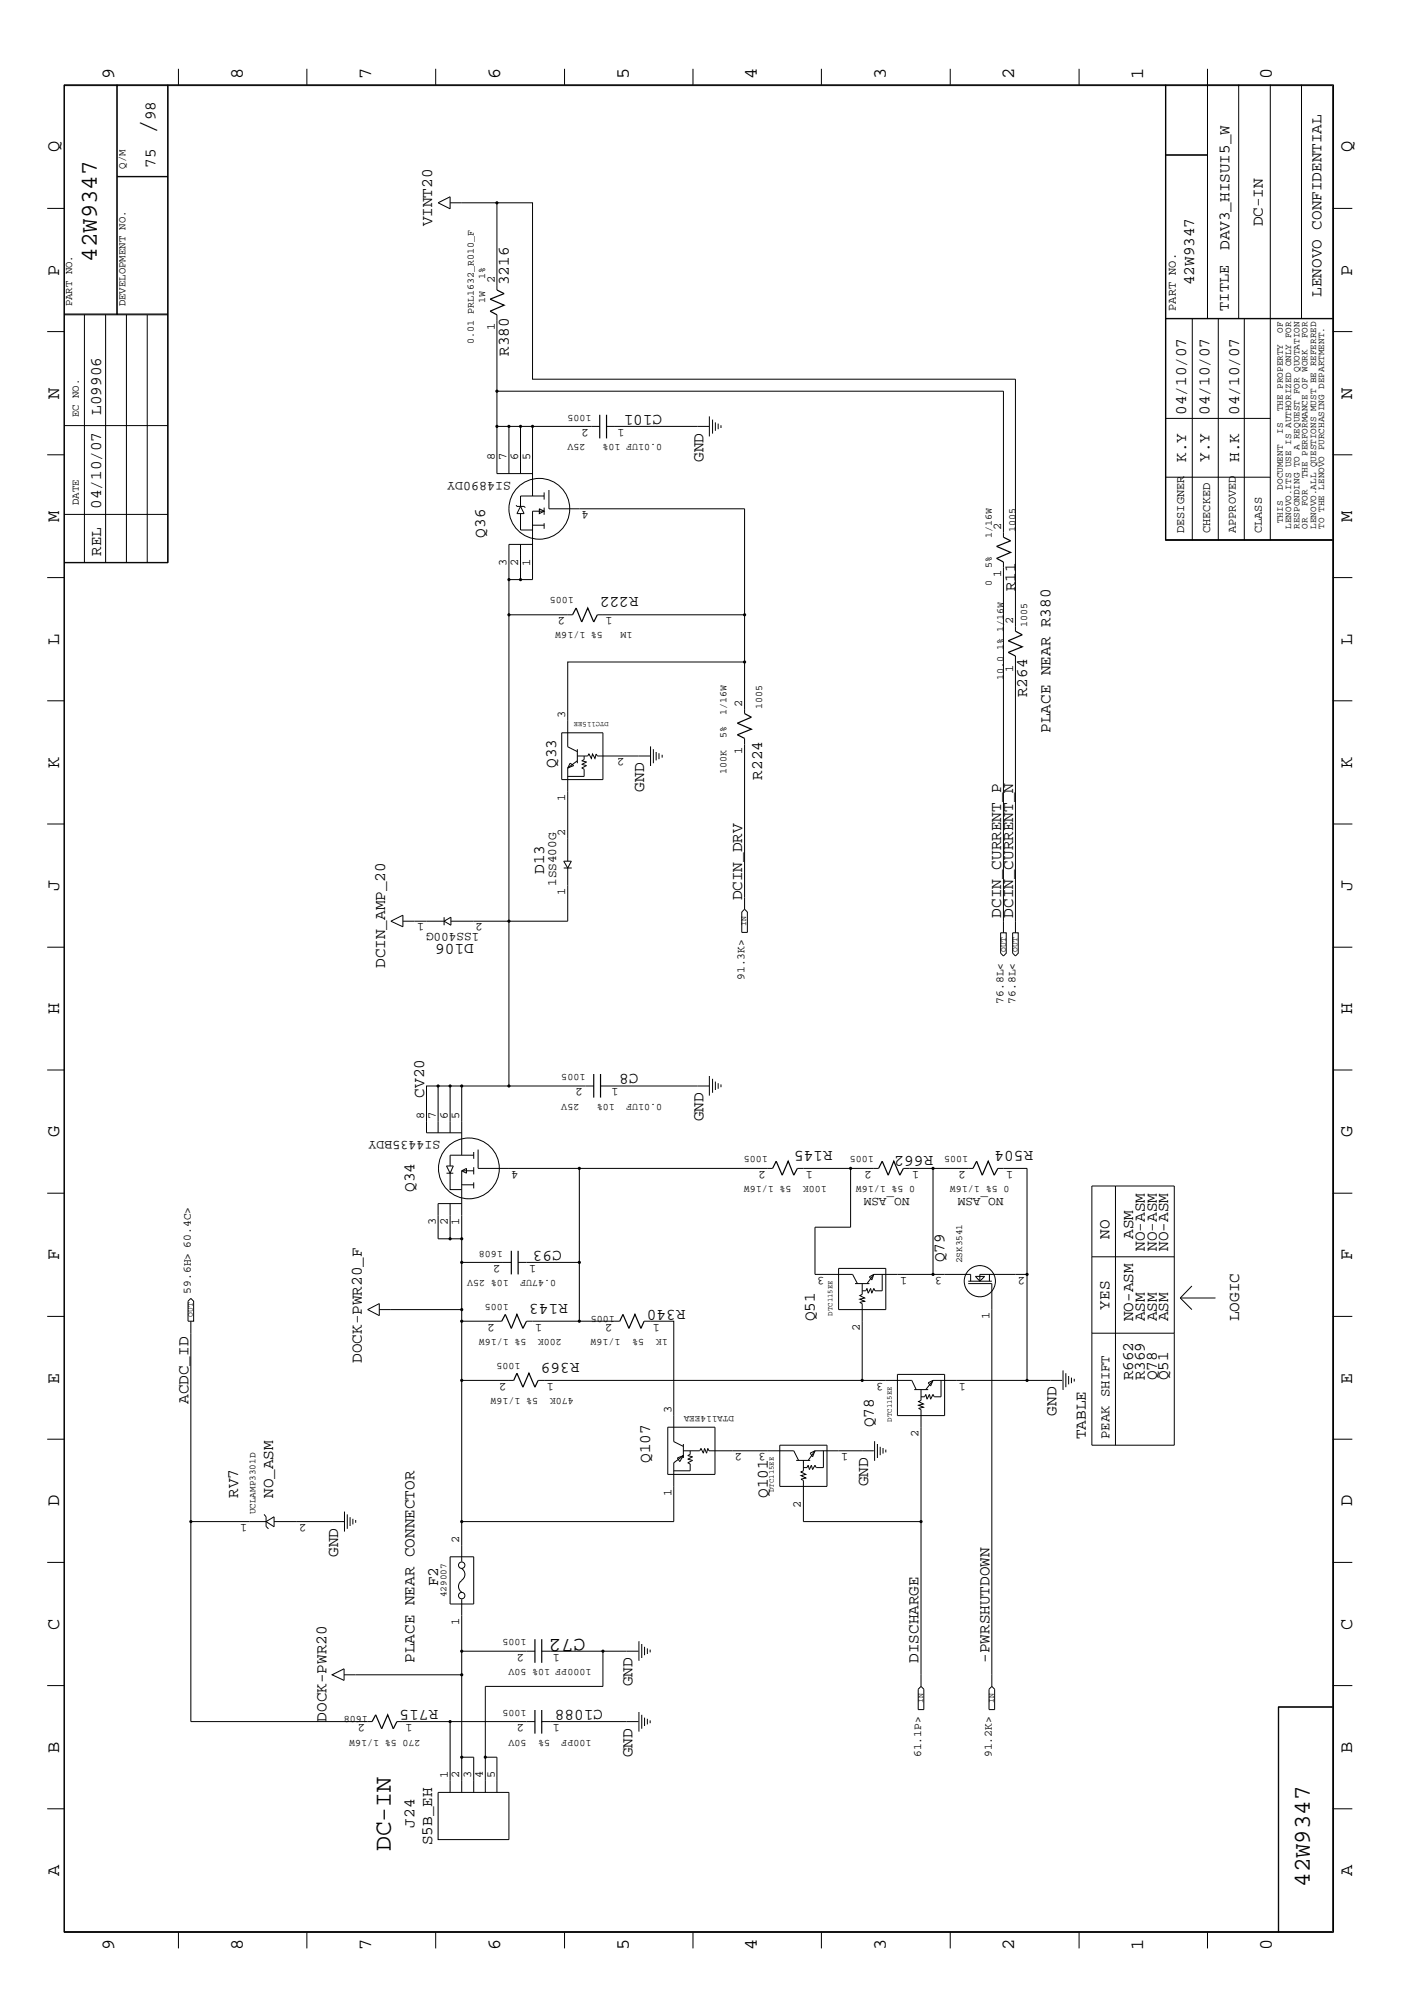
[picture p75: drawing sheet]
<svg xmlns="http://www.w3.org/2000/svg" width="300mm" height="423mm" viewBox="0 0 300 423" stroke-linecap="round" stroke-linejoin="round" font-family="sans-serif">
<defs><g id="words">
<g font-size="5.2">
<text x="32.9" y="28.4" transform="rotate(-90 32.9 28.4)">/</text>
<text x="82.7" y="391.8" transform="rotate(-90 82.7 391.8)">DC-IN</text>
</g>
<g font-size="5.1">
<text x="20.5" y="55.4" transform="rotate(-90 20.5 55.4)">42W9347</text>
<text x="277.2" y="399.4" transform="rotate(-90 277.2 399.4)">42W9347</text>
</g>
<text font-size="4.2" x="123.9" y="347" transform="rotate(-180 123.9 347)">C72</text>
<g font-size="4">
<text x="24.1" y="16.7" transform="rotate(-90 24.1 16.7)">9</text>
<text x="51.4" y="16.7" transform="rotate(-90 51.4 16.7)">8</text>
<text x="78.6" y="16.7" transform="rotate(-90 78.6 16.7)">7</text>
<text x="105.8" y="16.7" transform="rotate(-90 105.8 16.7)">6</text>
<text x="133.1" y="16.7" transform="rotate(-90 133.1 16.7)">5</text>
<text x="160.2" y="16.7" transform="rotate(-90 160.2 16.7)">4</text>
<text x="187.5" y="16.7" transform="rotate(-90 187.5 16.7)">3</text>
<text x="214.6" y="16.7" transform="rotate(-90 214.6 16.7)">2</text>
<text x="241.9" y="16.7" transform="rotate(-90 241.9 16.7)">1</text>
<text x="269.2" y="16.7" transform="rotate(-90 269.2 16.7)">0</text>
<text x="12.5" y="32.3" transform="rotate(-90 12.5 32.3)">Q</text>
<text x="286.2" y="32.3" transform="rotate(-90 286.2 32.3)">Q</text>
<text x="12.5" y="58.3" transform="rotate(-90 12.5 58.3)">P</text>
<text x="286.2" y="58.3" transform="rotate(-90 286.2 58.3)">P</text>
<text x="12.5" y="84.4" transform="rotate(-90 12.5 84.4)">N</text>
<text x="286.2" y="84.4" transform="rotate(-90 286.2 84.4)">N</text>
<text x="12.5" y="110.5" transform="rotate(-90 12.5 110.5)">M</text>
<text x="286.2" y="110.5" transform="rotate(-90 286.2 110.5)">M</text>
<text x="12.5" y="136.5" transform="rotate(-90 12.5 136.5)">L</text>
<text x="286.2" y="136.5" transform="rotate(-90 286.2 136.5)">L</text>
<text x="12.5" y="162.6" transform="rotate(-90 12.5 162.6)">K</text>
<text x="286.2" y="162.6" transform="rotate(-90 286.2 162.6)">K</text>
<text x="12.5" y="188.6" transform="rotate(-90 12.5 188.6)">J</text>
<text x="286.2" y="188.6" transform="rotate(-90 286.2 188.6)">J</text>
<text x="12.5" y="214.7" transform="rotate(-90 12.5 214.7)">H</text>
<text x="286.2" y="214.7" transform="rotate(-90 286.2 214.7)">H</text>
<text x="12.5" y="240.7" transform="rotate(-90 12.5 240.7)">G</text>
<text x="286.2" y="240.7" transform="rotate(-90 286.2 240.7)">G</text>
<text x="12.5" y="266.8" transform="rotate(-90 12.5 266.8)">F</text>
<text x="286.2" y="266.8" transform="rotate(-90 286.2 266.8)">F</text>
<text x="12.5" y="292.9" transform="rotate(-90 12.5 292.9)">E</text>
<text x="286.2" y="292.9" transform="rotate(-90 286.2 292.9)">E</text>
<text x="12.5" y="318.9" transform="rotate(-90 12.5 318.9)">D</text>
<text x="286.2" y="318.9" transform="rotate(-90 286.2 318.9)">D</text>
<text x="12.5" y="344.9" transform="rotate(-90 12.5 344.9)">C</text>
<text x="286.2" y="344.9" transform="rotate(-90 286.2 344.9)">C</text>
<text x="12.5" y="371" transform="rotate(-90 12.5 371)">B</text>
<text x="286.2" y="371" transform="rotate(-90 286.2 371)">B</text>
<text x="12.5" y="397" transform="rotate(-90 12.5 397)">A</text>
<text x="286.2" y="397" transform="rotate(-90 286.2 397)">A</text>
<text x="24.1" y="412.7" transform="rotate(-90 24.1 412.7)">9</text>
<text x="51.4" y="412.7" transform="rotate(-90 51.4 412.7)">8</text>
<text x="78.6" y="412.7" transform="rotate(-90 78.6 412.7)">7</text>
<text x="105.8" y="412.7" transform="rotate(-90 105.8 412.7)">6</text>
<text x="133.1" y="412.7" transform="rotate(-90 133.1 412.7)">5</text>
<text x="160.2" y="412.7" transform="rotate(-90 160.2 412.7)">4</text>
<text x="187.5" y="412.7" transform="rotate(-90 187.5 412.7)">3</text>
<text x="214.6" y="412.7" transform="rotate(-90 214.6 412.7)">2</text>
<text x="241.9" y="412.7" transform="rotate(-90 241.9 412.7)">1</text>
<text x="269.2" y="412.7" transform="rotate(-90 269.2 412.7)">0</text>
</g>
<g font-size="3.4">
<text x="32.9" y="25.5" transform="rotate(-90 32.9 25.5)">98</text>
<text x="32.9" y="35.5" transform="rotate(-90 32.9 35.5)">75</text>
<text x="91.4" y="47.9" transform="rotate(-90 91.4 47.9)">VINT20</text>
<text x="267.2" y="47.9" transform="rotate(-90 267.2 47.9)">DC-IN</text>
<text x="260.2" y="52.9" transform="rotate(-90 260.2 52.9)">DAV3_HISUI5_W</text>
<text x="107.7" y="60.4" transform="rotate(-90 107.7 60.4)">3216</text>
<text x="252.7" y="60.4" transform="rotate(-90 252.7 60.4)">42W9347</text>
<text x="279.7" y="62.8" transform="rotate(-90 279.7 62.8)">LENOVO CONFIDENTIAL</text>
<text x="107.7" y="75.4" transform="rotate(-90 107.7 75.4)">R380</text>
<text x="21.4" y="87.8" transform="rotate(-90 21.4 87.8)">L09906</text>
<text x="140.1" y="87.8" transform="rotate(-180 140.1 87.8)">C101</text>
<text x="251" y="87.8" transform="rotate(-90 251 87.8)">04/10/07</text>
<text x="255.9" y="87.8" transform="rotate(-90 255.9 87.8)">04/10/07</text>
<text x="262.2" y="87.8" transform="rotate(-90 262.2 87.8)">04/10/07</text>
<text x="148.8" y="97.8" transform="rotate(-90 148.8 97.8)">GND</text>
<text x="251" y="97.8" transform="rotate(-90 251 97.8)">K.Y</text>
<text x="255.9" y="97.8" transform="rotate(-90 255.9 97.8)">Y.Y</text>
<text x="262.2" y="97.8" transform="rotate(-90 262.2 97.8)">H.K</text>
<text x="21.4" y="107.7" transform="rotate(-90 21.4 107.7)">04/10/07</text>
<text x="102.7" y="113.8" transform="rotate(-90 102.7 113.8)">Q36</text>
<text x="21.4" y="117.7" transform="rotate(-90 21.4 117.7)">REL</text>
<text x="214.9" y="125.1" transform="rotate(-90 214.9 125.1)">R11</text>
<text x="135.1" y="126.4" transform="rotate(-180 135.1 126.4)">R222</text>
<text x="217.3" y="147.6" transform="rotate(-90 217.3 147.6)">R264</text>
<text x="222.3" y="155.1" transform="rotate(-90 222.3 155.1)">PLACE NEAR R380</text>
<text x="117.7" y="162.6" transform="rotate(-90 117.7 162.6)">Q33</text>
<text x="136.3" y="167.6" transform="rotate(-90 136.3 167.6)">GND</text>
<text x="161.3" y="165" transform="rotate(-90 161.3 165)">R224</text>
<text x="115.1" y="185" transform="rotate(-90 115.1 185)">D13</text>
<text x="157.1" y="190.6" transform="rotate(-90 157.1 190.6)">DCIN_DRV</text>
<text x="211.8" y="194.2" transform="rotate(-90 211.8 194.2)">DCIN_CURRENT_P</text>
<text x="214.4" y="194.2" transform="rotate(-90 214.4 194.2)">DCIN_CURRENT_N</text>
<text x="100.2" y="199.9" transform="rotate(-180 100.2 199.9)">D106</text>
<text x="81.5" y="204.9" transform="rotate(-90 81.5 204.9)">DCIN_AMP_20</text>
<text x="135.1" y="227.3" transform="rotate(-180 135.1 227.3)">C8</text>
<text x="89.7" y="232.3" transform="rotate(-90 89.7 232.3)">CV20</text>
<text x="148.8" y="237.3" transform="rotate(-90 148.8 237.3)">GND</text>
<text x="176.2" y="243.6" transform="rotate(-180 176.2 243.6)">R145</text>
<text x="197.4" y="244.8" transform="rotate(-180 197.4 244.8)">R662</text>
<text x="218.6" y="243.6" transform="rotate(-180 218.6 243.6)">R504</text>
<text x="87.7" y="252.3" transform="rotate(-90 87.7 252.3)">Q34</text>
<text x="234.8" y="262.2" transform="rotate(-90 234.8 262.2)">NO</text>
<text x="239.8" y="262.2" transform="rotate(-90 239.8 262.2)">ASM</text>
<text x="118.9" y="264.8" transform="rotate(-180 118.9 264.8)">C93</text>
<text x="199.9" y="267.2" transform="rotate(-90 199.9 267.2)">Q79</text>
<text x="242.2" y="264.8" transform="rotate(-90 242.2 264.8)">NO-ASM</text>
<text x="244.8" y="264.8" transform="rotate(-90 244.8 264.8)">NO-ASM</text>
<text x="247.2" y="264.8" transform="rotate(-90 247.2 264.8)">NO-ASM</text>
<text x="120.1" y="275.9" transform="rotate(-180 120.1 275.9)">R143</text>
<text x="145" y="277.2" transform="rotate(-180 145 277.2)">R340</text>
<text x="172.5" y="279.7" transform="rotate(-90 172.5 279.7)">Q51</text>
<text x="234.8" y="277.2" transform="rotate(-90 234.8 277.2)">YES</text>
<text x="239.8" y="279.7" transform="rotate(-90 239.8 279.7)">NO-ASM</text>
<text x="242.2" y="279.7" transform="rotate(-90 242.2 279.7)">ASM</text>
<text x="244.8" y="279.7" transform="rotate(-90 244.8 279.7)">ASM</text>
<text x="247.2" y="279.7" transform="rotate(-90 247.2 279.7)">ASM</text>
<text x="262.2" y="279.7" transform="rotate(-90 262.2 279.7)">LOGIC</text>
<text x="76.5" y="288.5" transform="rotate(-90 76.5 288.5)">DOCK-PWR20_F</text>
<text x="122.6" y="288.5" transform="rotate(-180 122.6 288.5)">R369</text>
<text x="239.8" y="292.2" transform="rotate(-90 239.8 292.2)">R662</text>
<text x="242.2" y="292.2" transform="rotate(-90 242.2 292.2)">R369</text>
<text x="244.8" y="292.2" transform="rotate(-90 244.8 292.2)">Q78</text>
<text x="247.2" y="292.2" transform="rotate(-90 247.2 292.2)">Q51</text>
<text x="39.9" y="297.2" transform="rotate(-90 39.9 297.2)">ACDC_ID</text>
<text x="223.6" y="299.6" transform="rotate(-90 223.6 299.6)">GND</text>
<text x="184.9" y="302.1" transform="rotate(-90 184.9 302.1)">Q78</text>
<text x="229.8" y="304.6" transform="rotate(-90 229.8 304.6)">TABLE</text>
<text x="137.6" y="309.6" transform="rotate(-90 137.6 309.6)">Q107</text>
<text x="50.4" y="317.1" transform="rotate(-90 50.4 317.1)">RV7</text>
<text x="57.8" y="317.1" transform="rotate(-90 57.8 317.1)">NO_ASM</text>
<text x="162.5" y="317.1" transform="rotate(-90 162.5 317.1)">Q101</text>
<text x="183.7" y="314.6" transform="rotate(-90 183.7 314.6)">GND</text>
<text x="71.5" y="329.5" transform="rotate(-90 71.5 329.5)">GND</text>
<text x="92.7" y="335.8" transform="rotate(-90 92.7 335.8)">F2</text>
<text x="87.7" y="352" transform="rotate(-90 87.7 352)">PLACE NEAR CONNECTOR</text>
<text x="194.4" y="352" transform="rotate(-90 194.4 352)">DISCHARGE</text>
<text x="209.4" y="352" transform="rotate(-90 209.4 352)">-PWRSHUTDOWN</text>
<text x="133.9" y="357" transform="rotate(-90 133.9 357)">GND</text>
<text x="69.1" y="364.4" transform="rotate(-90 69.1 364.4)">DOCK-PWR20</text>
<text x="92.7" y="361.9" transform="rotate(-180 92.7 361.9)">R715</text>
<text x="127.6" y="361.9" transform="rotate(-180 127.6 361.9)">C1088</text>
<text x="133.9" y="371.9" transform="rotate(-90 133.9 371.9)">GND</text>
<text x="87.7" y="386.8" transform="rotate(-90 87.7 386.8)">J24</text>
<text x="91.4" y="390.6" transform="rotate(-90 91.4 390.6)">S5B_EH</text>
</g>
<text font-size="3.2" x="260" y="65.8" transform="rotate(-90 260 65.8)">TITLE</text>
<text font-size="3" x="234.8" y="304.6" transform="rotate(-90 234.8 304.6)">PEAK SHIFT</text>
<g font-size="2.8">
<text x="108.2" y="102" transform="rotate(-180 108.2 102)">SI4890DY</text>
<text x="93.2" y="241.6" transform="rotate(-180 93.2 241.6)">SI4435BDY</text>
</g>
<g font-size="2.7">
<text x="117.7" y="187.5" transform="rotate(-90 117.7 187.5)">1SS400G</text>
<text x="101.4" y="197.4" transform="rotate(-180 101.4 197.4)">1SS400G</text>
<text x="192.4" y="253.5" transform="rotate(-180 192.4 253.5)">NO_ASM</text>
<text x="212.3" y="253.5" transform="rotate(-180 212.3 253.5)">NO_ASM</text>
</g>
<g font-size="2.5">
<text x="104.7" y="59.9" transform="rotate(-90 104.7 59.9)">2</text>
<text x="248.8" y="65.8" transform="rotate(-90 248.8 65.8)">PART NO.</text>
<text x="104.7" y="69.9" transform="rotate(-90 104.7 69.9)">1</text>
<text x="124.6" y="90.8" transform="rotate(-180 124.6 90.8)">2</text>
<text x="132.2" y="90.8" transform="rotate(-180 132.2 90.8)">1</text>
<text x="104.7" y="97.3" transform="rotate(-90 104.7 97.3)">8</text>
<text x="107.2" y="97.3" transform="rotate(-90 107.2 97.3)">7</text>
<text x="109.6" y="97.3" transform="rotate(-90 109.6 97.3)">6</text>
<text x="112.2" y="97.3" transform="rotate(-90 112.2 97.3)">5</text>
<text x="124.6" y="108.2" transform="rotate(-180 124.6 108.2)">4</text>
<text x="211.8" y="112.2" transform="rotate(-90 211.8 112.2)">2</text>
<text x="250.6" y="112.9" transform="rotate(-90 250.6 112.9)">DESIGNER</text>
<text x="256.1" y="112.9" transform="rotate(-90 256.1 112.9)">CHECKED</text>
<text x="261.5" y="112.9" transform="rotate(-90 261.5 112.9)">APPROVED</text>
<text x="267" y="112.9" transform="rotate(-90 267 112.9)">CLASS</text>
<text x="107.2" y="119.7" transform="rotate(-90 107.2 119.7)">3</text>
<text x="109.6" y="119.7" transform="rotate(-90 109.6 119.7)">2</text>
<text x="112.2" y="119.7" transform="rotate(-90 112.2 119.7)">1</text>
<text x="211.8" y="122.2" transform="rotate(-90 211.8 122.2)">1</text>
<text x="119.6" y="130.6" transform="rotate(-180 119.6 130.6)">2</text>
<text x="129.6" y="130.6" transform="rotate(-180 129.6 130.6)">1</text>
<text x="214.4" y="132.2" transform="rotate(-90 214.4 132.2)">2</text>
<text x="214.4" y="142.2" transform="rotate(-90 214.4 142.2)">1</text>
<text x="157.1" y="149.6" transform="rotate(-90 157.1 149.6)">2</text>
<text x="119.6" y="152.1" transform="rotate(-90 119.6 152.1)">3</text>
<text x="132.2" y="160.5" transform="rotate(-180 132.2 160.5)">2</text>
<text x="157.1" y="159.6" transform="rotate(-90 157.1 159.6)">1</text>
<text x="119.6" y="169.6" transform="rotate(-90 119.6 169.6)">1</text>
<text x="119.6" y="177" transform="rotate(-90 119.6 177)">2</text>
<text x="119.6" y="189.5" transform="rotate(-90 119.6 189.5)">1</text>
<text x="89.7" y="195.4" transform="rotate(-180 89.7 195.4)">1</text>
<text x="102.2" y="195.4" transform="rotate(-180 102.2 195.4)">2</text>
<text x="123.4" y="230.4" transform="rotate(-180 123.4 230.4)">2</text>
<text x="130.9" y="230.4" transform="rotate(-180 130.9 230.4)">1</text>
<text x="89.7" y="236.8" transform="rotate(-90 89.7 236.8)">8</text>
<text x="92.2" y="236.8" transform="rotate(-90 92.2 236.8)">7</text>
<text x="94.7" y="236.8" transform="rotate(-90 94.7 236.8)">6</text>
<text x="97.2" y="236.8" transform="rotate(-90 97.2 236.8)">5</text>
<text x="109.7" y="247.8" transform="rotate(-180 109.7 247.8)">4</text>
<text x="162.1" y="247.8" transform="rotate(-180 162.1 247.8)">2</text>
<text x="172" y="247.8" transform="rotate(-180 172 247.8)">1</text>
<text x="184.5" y="247.8" transform="rotate(-180 184.5 247.8)">2</text>
<text x="194.5" y="247.8" transform="rotate(-180 194.5 247.8)">1</text>
<text x="204.4" y="247.8" transform="rotate(-180 204.4 247.8)">2</text>
<text x="214.4" y="247.8" transform="rotate(-180 214.4 247.8)">1</text>
<text x="92.2" y="259.2" transform="rotate(-90 92.2 259.2)">3</text>
<text x="94.7" y="259.2" transform="rotate(-90 94.7 259.2)">2</text>
<text x="97.2" y="259.2" transform="rotate(-90 97.2 259.2)">1</text>
<text x="105.9" y="267.7" transform="rotate(-180 105.9 267.7)">2</text>
<text x="113.5" y="267.7" transform="rotate(-180 113.5 267.7)">1</text>
<text x="174.5" y="270.3" transform="rotate(-180 174.5 270.3)">3</text>
<text x="191.9" y="270.3" transform="rotate(-180 191.9 270.3)">1</text>
<text x="199.4" y="270.3" transform="rotate(-180 199.4 270.3)">3</text>
<text x="216.9" y="270.3" transform="rotate(-180 216.9 270.3)">2</text>
<text x="104.7" y="280.2" transform="rotate(-180 104.7 280.2)">2</text>
<text x="114.7" y="280.2" transform="rotate(-180 114.7 280.2)">1</text>
<text x="129.6" y="280.2" transform="rotate(-180 129.6 280.2)">2</text>
<text x="139.6" y="280.2" transform="rotate(-180 139.6 280.2)">1</text>
<text x="181.9" y="281.7" transform="rotate(-90 181.9 281.7)">2</text>
<text x="209.4" y="279.2" transform="rotate(-90 209.4 279.2)">1</text>
<text x="107.2" y="292.7" transform="rotate(-180 107.2 292.7)">2</text>
<text x="117.2" y="292.7" transform="rotate(-180 117.2 292.7)">1</text>
<text x="186.9" y="292.7" transform="rotate(-180 186.9 292.7)">3</text>
<text x="204.4" y="292.7" transform="rotate(-180 204.4 292.7)">1</text>
<text x="142.1" y="299.1" transform="rotate(-90 142.1 299.1)">3</text>
<text x="194.4" y="304.1" transform="rotate(-90 194.4 304.1)">2</text>
<text x="157.1" y="307.6" transform="rotate(-180 157.1 307.6)">2</text>
<text x="162.1" y="307.6" transform="rotate(-180 162.1 307.6)">3</text>
<text x="179.5" y="307.6" transform="rotate(-180 179.5 307.6)">1</text>
<text x="142.1" y="316.7" transform="rotate(-90 142.1 316.7)">1</text>
<text x="52.3" y="322.6" transform="rotate(-180 52.3 322.6)">1</text>
<text x="64.9" y="322.6" transform="rotate(-180 64.9 322.6)">2</text>
<text x="169.5" y="319.1" transform="rotate(-90 169.5 319.1)">2</text>
<text x="97.2" y="326.6" transform="rotate(-90 97.2 326.6)">2</text>
<text x="97.2" y="344" transform="rotate(-90 97.2 344)">1</text>
<text x="110.9" y="350" transform="rotate(-180 110.9 350)">2</text>
<text x="118.4" y="350" transform="rotate(-180 118.4 350)">1</text>
<text x="77.3" y="364.9" transform="rotate(-180 77.3 364.9)">2</text>
<text x="87.3" y="364.9" transform="rotate(-180 87.3 364.9)">1</text>
<text x="110.9" y="364.9" transform="rotate(-180 110.9 364.9)">2</text>
<text x="118.4" y="364.9" transform="rotate(-180 118.4 364.9)">1</text>
<text x="94.7" y="376.4" transform="rotate(-90 94.7 376.4)">1</text>
<text x="97.2" y="376.4" transform="rotate(-90 97.2 376.4)">2</text>
<text x="99.7" y="376.4" transform="rotate(-90 99.7 376.4)">3</text>
<text x="102.2" y="376.4" transform="rotate(-90 102.2 376.4)">4</text>
<text x="104.7" y="376.4" transform="rotate(-90 104.7 376.4)">5</text>
</g>
<g font-size="2.4">
<text x="157.6" y="207.4" transform="rotate(-90 157.6 207.4)">91.3K&gt;</text>
<text x="212.3" y="212.4" transform="rotate(-90 212.3 212.4)">76.8L&lt;</text>
<text x="214.9" y="212.4" transform="rotate(-90 214.9 212.4)">76.8L&lt;</text>
<text x="40.4" y="273.8" transform="rotate(-90 40.4 273.8)">59.6H&gt; 60.4C&gt;</text>
<text x="194.9" y="371.9" transform="rotate(-90 194.9 371.9)">61.1P&gt;</text>
<text x="209.9" y="371.9" transform="rotate(-90 209.9 371.9)">91.2K&gt;</text>
</g>
<g font-size="2.3">
<text x="26.6" y="35.7" transform="rotate(-90 26.6 35.7)">Q/M</text>
<text x="15.2" y="64.9" transform="rotate(-90 15.2 64.9)">PART NO.</text>
<text x="26.6" y="64.9" transform="rotate(-90 26.6 64.9)">DEVELOPMENT NO.</text>
<text x="16.7" y="88.3" transform="rotate(-90 16.7 88.3)">EC NO.</text>
<text x="16.7" y="106.9" transform="rotate(-90 16.7 106.9)">DATE</text>
</g>
<g font-size="2.1">
<text x="102.7" y="59.1" transform="rotate(-90 102.7 59.1)">1%</text>
<text x="102.7" y="64.1" transform="rotate(-90 102.7 64.1)">1W</text>
<text x="100.2" y="72.8" transform="rotate(-90 100.2 72.8)">0.01 PRL1632_R010_F</text>
<text x="125.1" y="87.8" transform="rotate(-180 125.1 87.8)">1005</text>
<text x="123.9" y="94" transform="rotate(-180 123.9 94)">25V</text>
<text x="140.1" y="94" transform="rotate(-180 140.1 94)">0.01UF 10%</text>
<text x="209.9" y="114" transform="rotate(-90 209.9 114)">1/16W</text>
<text x="214.9" y="112.7" transform="rotate(-90 214.9 112.7)">1005</text>
<text x="209.9" y="124" transform="rotate(-90 209.9 124)">0</text>
<text x="209.9" y="120.1" transform="rotate(-90 209.9 120.1)">5%</text>
<text x="121.4" y="126.4" transform="rotate(-180 121.4 126.4)">1005</text>
<text x="127.6" y="133.9" transform="rotate(-180 127.6 133.9)">5% 1/16W</text>
<text x="133.9" y="133.9" transform="rotate(-180 133.9 133.9)">1M</text>
<text x="212.3" y="137.7" transform="rotate(-90 212.3 137.7)">1% 1/16W</text>
<text x="217.3" y="132.7" transform="rotate(-90 217.3 132.7)">1005</text>
<text x="212.3" y="143.8" transform="rotate(-90 212.3 143.8)">10.0</text>
<text x="153.8" y="151.3" transform="rotate(-90 153.8 151.3)">1/16W</text>
<text x="161.3" y="150.1" transform="rotate(-90 161.3 150.1)">1005</text>
<text x="153.8" y="156.3" transform="rotate(-90 153.8 156.3)">5%</text>
<text x="153.8" y="163.8" transform="rotate(-90 153.8 163.8)">100K</text>
<text x="123.9" y="227.3" transform="rotate(-180 123.9 227.3)">1005</text>
<text x="122.6" y="233.6" transform="rotate(-180 122.6 233.6)">25V</text>
<text x="130.1" y="233.6" transform="rotate(-180 130.1 233.6)">10%</text>
<text x="140.1" y="233.6" transform="rotate(-180 140.1 233.6)">0.01UF</text>
<text x="162.5" y="244.8" transform="rotate(-180 162.5 244.8)">1005</text>
<text x="184.9" y="244.8" transform="rotate(-180 184.9 244.8)">1005</text>
<text x="204.9" y="244.8" transform="rotate(-180 204.9 244.8)">1005</text>
<text x="167.5" y="251" transform="rotate(-180 167.5 251)">5% 1/16W</text>
<text x="175" y="251" transform="rotate(-180 175 251)">100K</text>
<text x="191.2" y="251" transform="rotate(-180 191.2 251)">5% 1/16W</text>
<text x="193.6" y="251" transform="rotate(-180 193.6 251)">0</text>
<text x="211.2" y="251" transform="rotate(-180 211.2 251)">5% 1/16W</text>
<text x="213.6" y="251" transform="rotate(-180 213.6 251)">0</text>
<text x="106.4" y="264.8" transform="rotate(-180 106.4 264.8)">1608</text>
<text x="107.7" y="270.9" transform="rotate(-180 107.7 270.9)">10% 25V</text>
<text x="107.7" y="275.9" transform="rotate(-180 107.7 275.9)">1005</text>
<text x="117.7" y="270.9" transform="rotate(-180 117.7 270.9)">0.47UF</text>
<text x="130.1" y="278.5" transform="rotate(-180 130.1 278.5)">1005</text>
<text x="111.4" y="283.5" transform="rotate(-180 111.4 283.5)">5% 1/16W</text>
<text x="118.9" y="283.5" transform="rotate(-180 118.9 283.5)">200K</text>
<text x="131.3" y="283.5" transform="rotate(-180 131.3 283.5)">1/16W</text>
<text x="136.3" y="283.5" transform="rotate(-180 136.3 283.5)">5%</text>
<text x="141.3" y="283.5" transform="rotate(-180 141.3 283.5)">1K</text>
<text x="110.2" y="288.5" transform="rotate(-180 110.2 288.5)">1005</text>
<text x="113.9" y="295.9" transform="rotate(-180 113.9 295.9)">5% 1/16W</text>
<text x="121.4" y="295.9" transform="rotate(-180 121.4 295.9)">470K</text>
<text x="111.4" y="347" transform="rotate(-180 111.4 347)">1005</text>
<text x="125.1" y="353.2" transform="rotate(-180 125.1 353.2)">1000PF 10% 50V</text>
<text x="77.8" y="363.2" transform="rotate(-180 77.8 363.2)">1608</text>
<text x="111.4" y="361.9" transform="rotate(-180 111.4 361.9)">1005</text>
<text x="84" y="368.2" transform="rotate(-180 84 368.2)">5% 1/16W</text>
<text x="89" y="368.2" transform="rotate(-180 89 368.2)">270</text>
<text x="111.4" y="368.2" transform="rotate(-180 111.4 368.2)">50V</text>
<text x="116.4" y="368.2" transform="rotate(-180 116.4 368.2)">5%</text>
<text x="125.1" y="368.2" transform="rotate(-180 125.1 368.2)">100PF</text>
</g>
<g font-size="2">
<text x="271.4" y="70.4" transform="rotate(-90 271.4 70.4)">OF</text>
<text x="276.7" y="71.6" transform="rotate(-90 276.7 71.6)">FOR</text>
<text x="271.4" y="87" transform="rotate(-90 271.4 87)">THE PROPERTY</text>
<text x="271.4" y="91.8" transform="rotate(-90 271.4 91.8)">IS</text>
<text x="276.7" y="101.3" transform="rotate(-90 276.7 101.3)">THE PERFORMANCE OF WORK</text>
<text x="271.4" y="103.6" transform="rotate(-90 271.4 103.6)">DOCUMENT</text>
<text x="276.7" y="107.2" transform="rotate(-90 276.7 107.2)">FOR</text>
<text x="271.4" y="110.7" transform="rotate(-90 271.4 110.7)">THIS</text>
<text x="273.2" y="111.9" transform="rotate(-90 273.2 111.9)">LENOVO.ITS USE IS AUTHORIZED ONLY FOR</text>
<text x="275" y="111.9" transform="rotate(-90 275 111.9)">RESPONDING TO A REQUEST FOR QUOTATION</text>
<text x="276.7" y="111.9" transform="rotate(-90 276.7 111.9)">OR</text>
<text x="278.6" y="111.9" transform="rotate(-90 278.6 111.9)">LENOVO.ALL QUESTIONS MUST BE REFERRED</text>
<text x="280.2" y="111.9" transform="rotate(-90 280.2 111.9)">TO THE LENOVO PURCHASING DEPARTMENT.</text>
<text x="203.6" y="267.4" transform="rotate(-90 203.6 267.4)">2SK3541</text>
<text x="155.4" y="299.6" transform="rotate(-180 155.4 299.6)">DTA114EEA</text>
<text x="54.1" y="320.5" transform="rotate(-90 54.1 320.5)">UCLAMP3301D</text>
<text x="94.5" y="338.1" transform="rotate(-90 94.5 338.1)">429007</text>
</g>
<g font-size="1.7">
<text x="157.9" y="196" transform="rotate(-90 157.9 196)">IN</text>
<text x="212.9" y="201.4" transform="rotate(-90 212.9 201.4)">OUT</text>
<text x="215.3" y="201.4" transform="rotate(-90 215.3 201.4)">OUT</text>
<text x="40.8" y="278.7" transform="rotate(-90 40.8 278.7)">OUT</text>
<text x="195.3" y="360.5" transform="rotate(-90 195.3 360.5)">IN</text>
<text x="210.3" y="360.5" transform="rotate(-90 210.3 360.5)">IN</text>
</g>
<g font-size="1.6">
<text x="128.9" y="152.8" transform="rotate(-180 128.9 152.8)">DTC115EE</text>
<text x="176.2" y="278.5" transform="rotate(-90 176.2 278.5)">DTC115EE</text>
<text x="188.7" y="300.9" transform="rotate(-90 188.7 300.9)">DTC115EE</text>
<text x="163.7" y="315.8" transform="rotate(-90 163.7 315.8)">DTC115EE</text>
</g>
</g></defs>
<g fill="none" stroke="#000" stroke-width=".25">
<path d="M105.2 61.4l1.5 .7-3 1.2 3 1.3-3 1.3 1.5 .7M126.9 87.8v5M128.4 87.8v5M212.3 113.7l1.6 .8-3 1.2 3 1.2-3 1.3 1.4 .8M121.2 130.1l.7-1.4 1.2 3 1.3-3 1.2 3 .8-1.6M214.9 133.6l1.4 .8-2.9 1.2 2.9 1.3-2.9 1.2 1.5 .8M157.6 151l1.4 .8-3 1.3 3 1.2-3 1.2 1.6 .8M125.6 227.3v5M127.1 227.3v5M163.5 247.3l.8-1.5 1.2 3 1.3-3 1.2 3 .7-1.5M185.9 247.3l.8-1.5 1.3 3 1.1-3 1.3 3 .8-1.5M205.9 247.3l.8-1.5 1.2 3 1.2-3 1.3 3 .8-1.5"/>
<path d="M106.2 279.7l.7-1.5 1.3 3 1.2-3 1.3 3 .7-1.5M108.2 264.8v4.9M109.6 264.8v4.9M131.1 279.7l.7-1.5 1.3 3 1.3-3 1.2 3 .7-1.5M108.7 292.2l.7-1.5 1.3 2.9 1.2-2.9 1.3 2.9 .7-1.4M113.2 347v5M114.6 347v5M78.7 364.4l.8-1.4 1.3 2.9 1.2-2.9 1.2 2.9 .8-1.5M113.2 361.9v5M114.6 361.9v5"/>
</g>
<g fill="none" stroke="#000" stroke-width=".21">
<path d="M13.5 17.9h268.7v391.1h-268.7zM13.6 18.1h268.4v390.8h-268.4zM24.7 17.9v48.7M24.8 17.9v48.7M35.5 17.9v101.2M35.6 17.9v101.2h-22.1M37.8 14.6v3.3M64.9 14.6v3.3M92.2 14.6v3.3M119.5 14.6v3.3M146.6 14.6v3.3M173.8 14.6v3.3"/>
<path d="M201.1 14.6v3.3M228.3 14.6v3.3M246.6 17.9v96.5h35.4M246.7 17.9v96.5M255.5 14.6v52.9M262.1 17.9v49.6M268.8 17.9v96.5M275.4 17.9v49.6M24.8 37.4h10.8M24.8 37.3h10.8M246.6 32.9h8.9M246.6 32.8h8.9"/>
<path d="M10 44.1h3.5M92.7 42.9l2.6-1.2v2.5zM95.3 42.9h9.9v18.5M105.2 42.9h7.5v37.4h102.2v53.3M282 44.1h4.2M10 70.2h3.5M13.5 66.6h22.1M13.5 66.5h22.1M17.9 66.6v52.5M22.4 66.6v52.5M26.8 66.6v52.5M31.2 66.6v52.4"/>
<path d="M105.2 66.6v16.2h107.1v30.9M246.6 67.5h35.4M246.6 67.4h35.4M252.3 67.5v46.9M257.8 67.5v46.9M263.3 67.5v46.9M282 70.2h4.2M10 96.3h3.5M13.5 90.1h22.1M105.2 82.8v17.4h7.5M105.2 90.3h5M107.7 90.3v9.9"/>
<path d="M110.2 90.3h16.7M110.2 90.3v9.9M112.7 90.3v14.7M128.4 90.3h21.6M150.1 88.1v4.3M150.8 88.8v3M151.4 89.4v1.8M152 89.7v1.1M152.6 90v.6M246.6 88.6h22.2M282 96.3h4.2M13.5 119h22.1"/>
<path d="M13.5 108.9h22.1M109.2 106.9l.2 .3h1.5l.3 .2M110.2 108.7v3.5h2.5M110.2 115.2v7.5M112.7 115.2h-5v14.9M112.7 111.2h2.4M114.1 107.7l1 .5-1 .5zM115.1 105h-4.9v2.2l.7 1.5h-1.5l.8-1.5M115.1 108.2h-2.4v14.5h-5M115.1 104.2v1.5M115.1 107.4v1.6M115.1 110.7v1.2"/>
<path d="M116.2 103.7v4h41.4v22.4M212.3 119v78.4M246.6 114.2h35.4M246.6 101h22.2M10 122.3h3.5M107.7 130.1v64.9h-12.3M107.7 130.1h13.5M126.4 130.1h31.2M157.6 130.1v20.9M214.9 138.9v58.5M282 122.3h4.2M10 148.3h3.5"/>
<path d="M118.9 155.1h8.7v9.9h-8.7zM122.2 158.6v2.9M137.7 158v4.1M138.3 158.6v2.9M138.9 159.2v1.8M139.4 159.4v1.3M140.1 159.8v.6M157.6 140.1h-37.5v18l2.1 1M157.6 156.3v36.1M282 148.3h4.2M10 174.4h3.5M120.1 162.6v19.7"/>
<path d="M120.7 161.5l.7 .6-1.3 .5zM122.2 160h2.2l.2-.4 .5 .9 .3-.9 .5 .9 .3-.9 .2 .4h11.2M122.2 161l-2.1 1.6M123.6 160v.8l-.5 .2 1 .3-1 .5 1 .3-1 .5 .5 .2v1.5h-3.5M282 174.4h4.2M82.7 195l2.6-1.3v2.5zM85.3 195h8.7l1.4 .8v-1.7l-1.4 .9M94 194.1v1.7M119.3 183.7h1.7M120.1 183.7l.8-1.4h-1.6l.8 1.4v11.3h-12.4v34.9M157.6 192.4l.6 .6v4.4h-1.2v-4.4zM211.8 197.4h1.1v4.4l-.6 .6-.5-.6z"/>
<path d="M214.3 197.4h1.2v4.4l-.6 .6-.6-.6zM10 200.5h3.5M282 200.5h4.2M10 226.5h3.5M92.7 229.9v9.9M95.3 229.9h-5v9.9h7.4M95.3 229.9h2.4M95.3 229.9v9.9M107.7 229.9h-10v14.6M107.7 229.9h17.9M127.1 229.9h22.9M150.1 227.8v4.1"/>
<path d="M150.8 228.3v3M151.4 228.9v1.8M152 229.3v1.2M152.6 229.5v.6M282 226.5h4.2M10 252.6h3.5M94.5 248.3h1.4M94.5 246.8h1.4l-.6 1.5zM95.3 248.3v3.5h2.4M95.3 254.8v7.4h-2.6v-7.4h5M97.7 247.8v44.4M97.7 250.8h2.5"/>
<path d="M97.7 247.8h2.5M97.7 247.8l1-.5v1zM100.2 243.8v1.5M100.2 247.1v1.5M100.2 250.3v1.2M100.2 244.5h-4.9v2.3M101.2 243.3v4h62.3M122.6 247.3v19.9h-13M168.7 247.3h11.3M185.9 247.3h-5.9v12.5h-7.5v9.9h7.9l1 2M191.2 247.3h14.7M197.4 247.3v22.4"/>
<path d="M211.2 247.3h6.1v44.9M231.1 251h17.4v54.9h-17.4zM236.1 251v54.9M282 252.6h4.2M10 278.6h3.5M40.4 274.8l.6 .6v4.3h-1.2v-4.3zM40.4 279.7v84.7h38.3M77.8 277.2l2.5-1.3v2.6zM80.3 277.2h17.4M95.3 262.2h2.4M97.7 267.2h10.5M97.7 279.7h8.5"/>
<path d="M111.4 279.7h19.7M122.6 267.2v12.5M136.3 279.7h6.3v25.4l2 1.1M177.5 268.5h10v8.7h-10zM180.9 271.7h3.1M182.5 271.7v2.3l-.6 .2 1.1 .5-1.1 .3 1.1 .4-1.1 .3 .6 .2v16.3h-68.6M184 270.3l.9-.6-.4 1.2zM184.9 269.7h20.5v1.5M184.9 269.7l-1.4 2M186.7 269.7v3.5h-1.5l-.3-.5-.4 1-.3-1-.5 1-.2-1-.3 .5h-.7M204.9 271.2h5M204.9 271.7h5v85.3"/>
<path d="M206.4 270.2h2l-1.1 1zM209.4 269.7v1.5M217.3 269.7h-10v1.5M231.1 266h17.4M249.8 274.7l2.4 2.5M249.8 274.7h7.4M252.2 272.2l-2.4 2.5M282 278.6h4.2M97.7 292.2v29.9h44.9v-12.5l2-1.5M97.7 292.2h11M182.5 292.2h10.5l.9 1.9M189.9 290.9h10v8.7h-10z"/>
<path d="M193.5 294.1h2.9M194.9 294.1v2.3l-.5 .3 1 .5-1 .2 1 .5-1 .2 .5 .3v58.6M196.4 292.7l1-.5-.5 1.2zM197.4 292.2h27.4M197.4 292.2l-1.5 1.9M199.1 292.2v3.5h-1.4l-.3-.6-.5 1.1-.2-1.1-.5 1.1-.3-1.1-.2 .6h-.8M225 290.1v4.1M225.6 290.7v2.9M226.1 291.3v1.7M226.7 291.6v1.2M227.3 291.8v.6M231.1 282.2h17.4"/>
<path d="M10 304.6h3.5M72.9 320v4.2M141.3 302.1h10v10h-10zM143.3 308.6l1.3-.5-.8 1.3zM144.6 307.1h3.5l.2-.5 .5 1 .3-1 .4 1 .3-1 .2 .5h18l1 2M144.6 305.6v3M146.1 307.1v.7l-.6 .3 1.1 .3-1.1 .5 1.1 .2-1.1 .5 .6 .3v1.4h-3.5M165 305.9h10v8.7h-10zM168.5 309.1h3M170 309.1v2.2l-.5 .3 1 .5-1 .2 1 .5-1 .3 .5 .3v8.7h24.9M171.5 307.6l1-.5-.5 1.3zM172.5 307.1h12.4"/>
<path d="M172.5 307.1l-1.5 2M174.2 307.1v3.5h-1.5l-.2-.5-.5 1-.3-1-.4 1-.3-1-.2 .5h-.8M185.1 305.1v4.1M185.7 305.6v3M186.3 306.2v1.8M186.9 306.5v1.2M187.5 306.8v.6M282 304.6h4.2M10 330.7h3.5M40.4 322.1h15.9l1.7 1.1v-2.1l-1.7 1M55.9 320.5l.4 .6v2l.5 .5M58 322.1h14.8"/>
<path d="M73.5 320.5v3.1M74.1 321.1v1.9M74.7 321.5v1.2M75.3 321.7v.6M95.3 329.5h4.9v10h-4.9zM97.7 332a1.44 1.44 0 0 1 0 2.5M97.7 322.1v8.4M97.7 338.5v16M97.8 334.5a1.44 1.44 0 0 0-.1 2.5M282 330.7h4.2M10 356.8h3.5M70.3 354.5l2.5-1.3v2.5z"/>
<path d="M72.8 354.5h24.9M97.7 354.5v24.9M97.7 349.5h15.5M114.6 349.5h20.5M127.6 349.5v7.5h-24.9v22.4M135.2 347.4v4.1M135.8 348v2.9M136.4 348.6v1.8M137 348.9v1.2M137.6 349.2v.6M194.9 357l.6 .5v4.4h-1.2v-4.4zM209.3 357.5l.6-.5 .6 .5v4.4h-1.2z"/>
<path d="M282 356.8h4.2M84 364.4h29.2M92.7 379.4h15v10h-15zM95.3 364.4v15M97.7 371.9h2.5v7.5M102.7 371.9h2.5v7.5M114.6 364.4h20.5M135.2 362.4v4.1M135.8 363v2.9M136.4 363.6v1.7M137 363.8v1.2M137.6 364.2v.5"/>
<path d="M270.5 361.4h11.5M270.6 361.3v47.7M282 361.3h-11.5v47.7M10 382.9h3.5M282 382.9h4.2M37.8 409v3.4M64.9 409v3.4M92.2 409v3.4M119.5 409v3.4M146.6 409v3.4M173.8 409v3.4M201.1 409v3.4"/>
<path d="M228.3 409v3.4M255.5 409v3.4"/>
<circle cx="114.1" cy="107.7" r="6.4"/>
<circle cx="99.2" cy="247.3" r="6.4"/>
<circle cx="207.3" cy="271.2" r="3.3"/>
<circle cx="97.7" cy="337.7" r=".68"/>
<circle cx="97.7" cy="331.3" r=".68"/>
</g>
<g fill="#000">
<circle cx="105.2" cy="42.9" r=".34"/>
<circle cx="105.2" cy="90.3" r=".34"/>
<circle cx="105.2" cy="82.8" r=".34"/>
<circle cx="107.7" cy="90.3" r=".34"/>
<circle cx="110.2" cy="90.3" r=".34"/>
<circle cx="112.7" cy="90.3" r=".34"/>
<circle cx="107.7" cy="122.7" r=".34"/>
<circle cx="107.7" cy="130.1" r=".34"/>
<circle cx="110.2" cy="122.7" r=".34"/>
<circle cx="157.6" cy="130.1" r=".34"/>
<circle cx="157.6" cy="140.1" r=".34"/>
<circle cx="107.7" cy="195" r=".34"/>
<circle cx="92.7" cy="229.9" r=".34"/>
<circle cx="95.2" cy="229.9" r=".34"/>
<circle cx="97.7" cy="229.9" r=".34"/>
<circle cx="107.7" cy="229.9" r=".34"/>
<circle cx="122.6" cy="247.3" r=".34"/>
<circle cx="180" cy="247.3" r=".34"/>
<circle cx="197.4" cy="247.3" r=".34"/>
<circle cx="95.2" cy="262.2" r=".34"/>
<circle cx="97.7" cy="267.2" r=".34"/>
<circle cx="97.7" cy="277.2" r=".34"/>
<circle cx="97.7" cy="279.7" r=".34"/>
<circle cx="97.7" cy="262.2" r=".34"/>
<circle cx="122.6" cy="267.2" r=".34"/>
<circle cx="122.6" cy="279.7" r=".34"/>
<circle cx="197.4" cy="269.7" r=".34"/>
<circle cx="217.3" cy="269.7" r=".34"/>
<circle cx="97.7" cy="292.2" r=".34"/>
<circle cx="182.5" cy="292.2" r=".34"/>
<circle cx="217.3" cy="292.2" r=".34"/>
<circle cx="40.4" cy="322.1" r=".34"/>
<circle cx="97.7" cy="322.1" r=".34"/>
<circle cx="194.9" cy="322.1" r=".34"/>
<circle cx="97.7" cy="354.5" r=".34"/>
<circle cx="97.7" cy="349.5" r=".34"/>
<circle cx="127.6" cy="349.5" r=".34"/>
<circle cx="95.2" cy="364.4" r=".34"/>
<circle cx="97.7" cy="371.9" r=".34"/>
<circle cx="102.7" cy="371.9" r=".34"/>
</g>
<use href="#words"/>
</svg>
